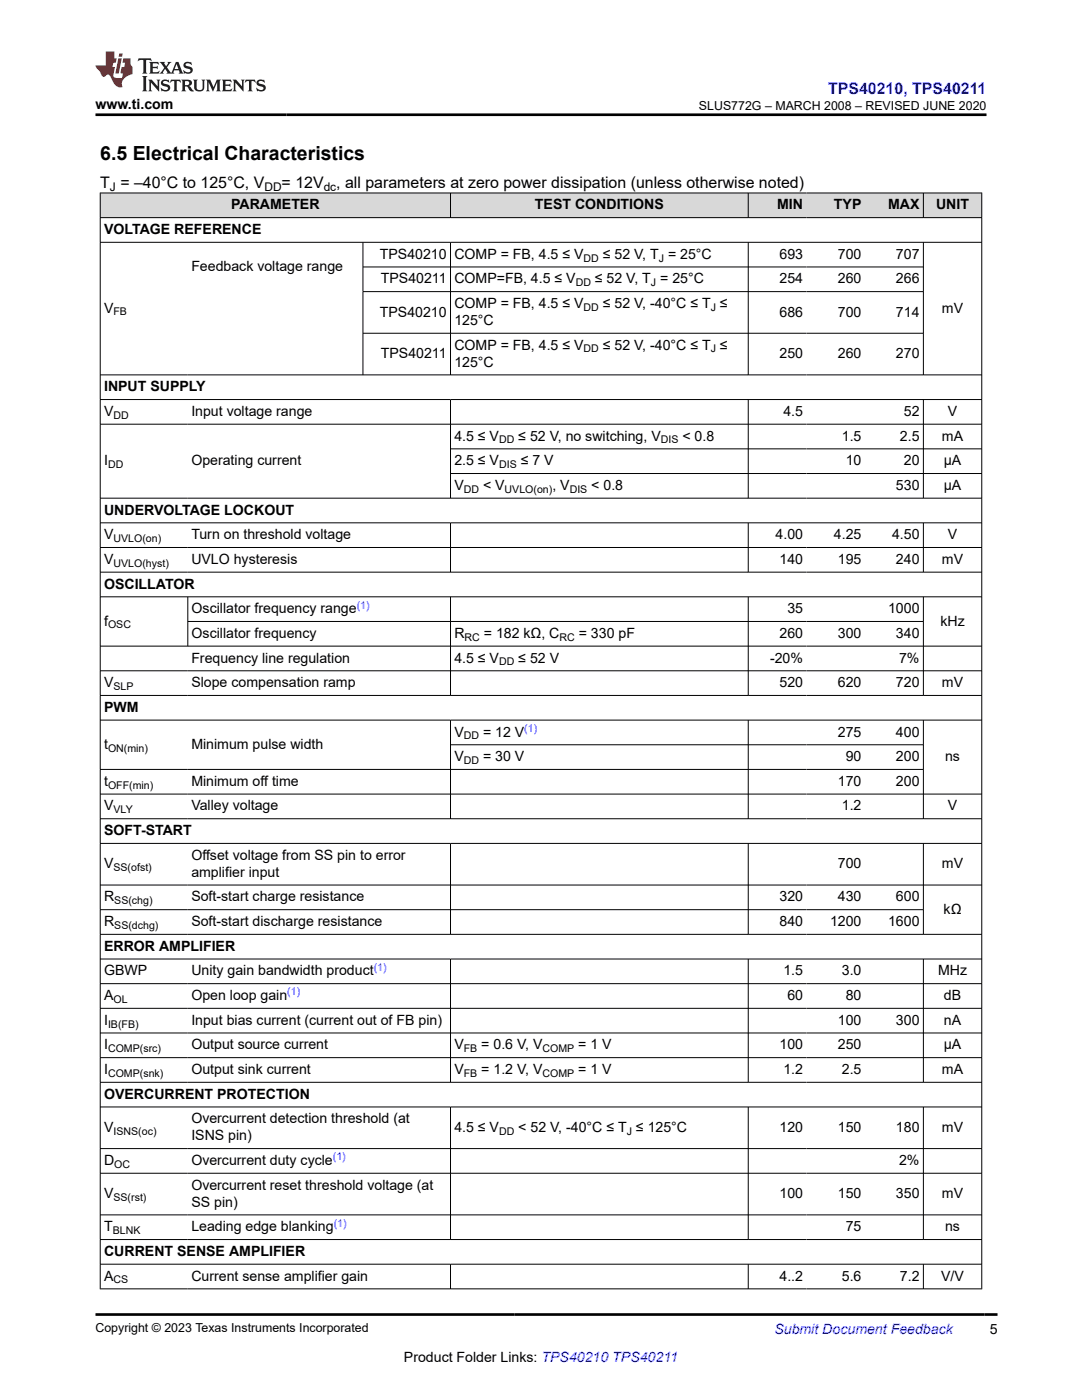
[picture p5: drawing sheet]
<svg xmlns="http://www.w3.org/2000/svg" width="216mm" height="279mm" viewBox="0 0 216 279" stroke-linecap="round" stroke-linejoin="round" font-family="sans-serif">
<defs><g id="words">
<text font-size="3.9" x="20" y="32">6.5 Electrical Characteristics</text>
<text font-size="3.2" fill="#00f" x="165.3" y="18.7">TPS40210, TPS40211</text>
<g font-size="3.2">
<text x="20" y="37.5">T = –40°C to 125°C, V</text>
<text x="56.2" y="37.5">= 12V</text>
<text x="67.1" y="37.5">, all parameters at zero power dissipation (unless otherwise noted)</text>
</g>
<g font-size="2.8">
<text x="19" y="21.8">www.ti.com</text>
<text x="46.1" y="41.8">PARAMETER</text>
<text x="106.7" y="41.8">TEST CONDITIONS</text>
<text x="155.1" y="41.8">MIN</text>
<text x="166.4" y="41.8">TYP</text>
<text x="177.2" y="41.8">MAX</text>
<text x="186.8" y="41.8">UNIT</text>
<text x="20.8" y="46.7">VOLTAGE REFERENCE</text>
<text x="75.8" y="51.6">TPS40210</text>
<text x="90.7" y="51.6">COMP = FB, 4.5 ≤ V</text>
<text x="120.3" y="51.6">≤ 52 V, T = 25°C</text>
<text x="155.5" y="51.6">693</text>
<text x="167.2" y="51.6">700</text>
<text x="178.8" y="51.6">707</text>
<text x="38.2" y="54.1">Feedback voltage range</text>
<text x="76" y="56.6">TPS40211</text>
<text x="90.7" y="56.6">COMP=FB, 4.5 ≤ V</text>
<text x="118.7" y="56.6">≤ 52 V, T = 25°C</text>
<text x="155.5" y="56.6">254</text>
<text x="167.2" y="56.6">260</text>
<text x="178.8" y="56.6">266</text>
<text x="20.8" y="62.4">V</text>
<text x="75.8" y="63.2">TPS40210</text>
<text x="90.7" y="61.5">COMP = FB, 4.5 ≤ V</text>
<text x="90.7" y="64.9">125°C</text>
<text x="120.3" y="61.5">≤ 52 V, -40°C ≤ T ≤</text>
<text x="155.5" y="63.2">686</text>
<text x="167.2" y="63.2">700</text>
<text x="178.8" y="63.2">714</text>
<text x="188" y="62.4">mV</text>
<text x="76" y="71.5">TPS40211</text>
<text x="90.7" y="69.8">COMP = FB, 4.5 ≤ V</text>
<text x="120.3" y="69.8">≤ 52 V, -40°C ≤ T ≤</text>
<text x="155.5" y="71.5">250</text>
<text x="167.2" y="71.5">260</text>
<text x="178.8" y="71.5">270</text>
<text x="90.7" y="73.2">125°C</text>
<text x="20.8" y="78.1">INPUT SUPPLY</text>
<text x="20.8" y="83">V</text>
<text x="38.2" y="83">Input voltage range</text>
<text x="156.3" y="83">4.5</text>
<text x="180.3" y="83">52</text>
<text x="189.1" y="83">V</text>
<text x="90.7" y="87.9">4.5 ≤ V</text>
<text x="103.4" y="87.9">≤ 52 V, no switching, V</text>
<text x="136.2" y="87.9">&lt; 0.8</text>
<text x="168" y="87.9">1.5</text>
<text x="179.6" y="87.9">2.5</text>
<text x="188" y="87.9">mA</text>
<text x="20.8" y="92.9">I</text>
<text x="38.2" y="92.9">Operating current</text>
<text x="90.7" y="92.9">2.5 ≤ V</text>
<text x="103.9" y="92.9">≤ 7 V</text>
<text x="168.8" y="92.9">10</text>
<text x="180.3" y="92.9">20</text>
<text x="188.3" y="92.9">μA</text>
<text x="90.7" y="97.8">V</text>
<text x="96.4" y="97.8">&lt; V</text>
<text x="110.2" y="97.8">, V</text>
<text x="118" y="97.8">&lt; 0.8</text>
<text x="178.8" y="97.8">530</text>
<text x="188.3" y="97.8">μA</text>
<text x="20.8" y="102.7">UNDERVOLTAGE LOCKOUT</text>
<text x="20.8" y="107.6">V</text>
<text x="38.2" y="107.6">Turn on threshold voltage</text>
<text x="154.8" y="107.6">4.00</text>
<text x="166.4" y="107.6">4.25</text>
<text x="178" y="107.6">4.50</text>
<text x="189.1" y="107.6">V</text>
<text x="20.8" y="112.5">V</text>
<text x="38.2" y="112.5">UVLO hysteresis</text>
<text x="155.5" y="112.5">140</text>
<text x="167.2" y="112.5">195</text>
<text x="178.8" y="112.5">240</text>
<text x="188" y="112.5">mV</text>
<text x="20.8" y="117.5">OSCILLATOR</text>
<text x="20.8" y="124.8">f</text>
<text x="38.2" y="122.4">Oscillator frequency range</text>
<text x="157.1" y="122.4">35</text>
<text x="177.2" y="122.4">1000</text>
<text x="187.6" y="124.8">kHz</text>
<text x="38.2" y="127.3">Oscillator frequency</text>
<text x="90.7" y="127.3">R</text>
<text x="96.5" y="127.3">= 182 kΩ, C</text>
<text x="115.5" y="127.3">= 330 pF</text>
<text x="155.5" y="127.3">260</text>
<text x="167.2" y="127.3">300</text>
<text x="178.8" y="127.3">340</text>
<text x="20.8" y="137.1">V</text>
<text x="38.2" y="132.2">Frequency line regulation</text>
<text x="38.2" y="137.1">Slope compensation ramp</text>
<text x="90.7" y="132.2">4.5 ≤ V</text>
<text x="103.4" y="132.2">≤ 52 V</text>
<text x="153.7" y="132.2">-20%</text>
<text x="155.5" y="137.1">520</text>
<text x="167.2" y="137.1">620</text>
<text x="178.8" y="137.1">720</text>
<text x="179.4" y="132.2">7%</text>
<text x="188" y="137.1">mV</text>
<text x="20.8" y="142.1">PWM</text>
<text x="20.8" y="149.4">t</text>
<text x="38.2" y="149.4">Minimum pulse width</text>
<text x="90.7" y="147">V</text>
<text x="96.4" y="147">= 12 V</text>
<text x="167.2" y="147">275</text>
<text x="178.8" y="147">400</text>
<text x="90.7" y="151.9">V</text>
<text x="96.4" y="151.9">= 30 V</text>
<text x="168.8" y="151.9">90</text>
<text x="178.8" y="151.9">200</text>
<text x="188.6" y="151.9">ns</text>
<text x="20.8" y="156.8">t</text>
<text x="20.8" y="161.8">V</text>
<text x="38.2" y="156.8">Minimum off time</text>
<text x="38.2" y="161.8">Valley voltage</text>
<text x="167.2" y="156.8">170</text>
<text x="168" y="161.8">1.2</text>
<text x="178.8" y="156.8">200</text>
<text x="189.1" y="161.8">V</text>
<text x="20.8" y="166.7">SOFT-START</text>
<text x="20.8" y="173.3">V</text>
<text x="38.2" y="171.6">Offset voltage from SS pin to error</text>
<text x="167.2" y="173.3">700</text>
<text x="188" y="173.3">mV</text>
<text x="20.8" y="179.9">R</text>
<text x="38.2" y="175">amplifier input</text>
<text x="38.2" y="179.9">Soft-start charge resistance</text>
<text x="155.5" y="179.9">320</text>
<text x="167.2" y="179.9">430</text>
<text x="178.8" y="179.9">600</text>
<text x="20.8" y="184.8">R</text>
<text x="38.2" y="184.8">Soft-start discharge resistance</text>
<text x="155.5" y="184.8">840</text>
<text x="165.6" y="184.8">1200</text>
<text x="177.2" y="184.8">1600</text>
<text x="188.3" y="182.4">kΩ</text>
<text x="20.8" y="189.7">ERROR AMPLIFIER</text>
<text x="20.8" y="194.7">GBWP</text>
<text x="38.2" y="194.7">Unity gain bandwidth product</text>
<text x="156.3" y="194.7">1.5</text>
<text x="168" y="194.7">3.0</text>
<text x="187.2" y="194.7">MHz</text>
<text x="20.8" y="199.6">A</text>
<text x="38.2" y="199.6">Open loop gain</text>
<text x="157.1" y="199.6">60</text>
<text x="168.8" y="199.6">80</text>
<text x="188.3" y="199.6">dB</text>
<text x="20.8" y="204.5">I</text>
<text x="20.8" y="209.4">I</text>
<text x="38.2" y="204.5">Input bias current (current out of FB pin)</text>
<text x="38.2" y="209.4">Output source current</text>
<text x="90.7" y="209.4">V</text>
<text x="96" y="209.4">= 0.6 V, V</text>
<text x="115.4" y="209.4">= 1 V</text>
<text x="155.5" y="209.4">100</text>
<text x="167.2" y="204.5">100</text>
<text x="167.2" y="209.4">250</text>
<text x="178.8" y="204.5">300</text>
<text x="188.3" y="209.4">μA</text>
<text x="188.3" y="204.5">nA</text>
<text x="20.8" y="214.3">I</text>
<text x="38.2" y="214.3">Output sink current</text>
<text x="90.7" y="214.3">V</text>
<text x="96" y="214.3">= 1.2 V, V</text>
<text x="115.4" y="214.3">= 1 V</text>
<text x="156.3" y="214.3">1.2</text>
<text x="168" y="214.3">2.5</text>
<text x="188" y="214.3">mA</text>
<text x="20.8" y="219.3">OVERCURRENT PROTECTION</text>
<text x="20.8" y="225.9">V</text>
<text x="38.2" y="224.2">Overcurrent detection threshold (at</text>
<text x="38.2" y="227.6">ISNS pin)</text>
<text x="90.7" y="225.9">4.5 ≤ V</text>
<text x="103.4" y="225.9">&lt; 52 V, -40°C ≤ T ≤ 125°C</text>
<text x="155.5" y="225.9">120</text>
<text x="167.2" y="225.9">150</text>
<text x="178.8" y="225.9">180</text>
<text x="188" y="225.9">mV</text>
<text x="20.8" y="232.5">D</text>
<text x="38.2" y="232.5">Overcurrent duty cycle</text>
<text x="179.4" y="232.5">2%</text>
<text x="20.8" y="239.1">V</text>
<text x="38.2" y="237.4">Overcurrent reset threshold voltage (at</text>
<text x="155.5" y="239.1">100</text>
<text x="167.2" y="239.1">150</text>
<text x="178.8" y="239.1">350</text>
<text x="188" y="239.1">mV</text>
<text x="20.8" y="245.7">T</text>
<text x="38.2" y="240.8">SS pin)</text>
<text x="38.2" y="245.7">Leading edge blanking</text>
<text x="168.8" y="245.7">75</text>
<text x="188.6" y="245.7">ns</text>
<text x="20.8" y="250.7">CURRENT SENSE AMPLIFIER</text>
<text x="20.8" y="255.6">A</text>
<text x="38.2" y="255.6">Current sense amplifier gain</text>
<text x="155.5" y="255.6">4..2</text>
<text x="168" y="255.6">5.6</text>
<text x="179.6" y="255.6">7.2</text>
<text x="187.8" y="255.6">V/V</text>
<text x="197.5" y="266.1">5</text>
<text x="80.6" y="271.7">Product Folder Links: TPS40210 TPS40211</text>
</g>
<text font-size="2.8" fill="#00f" x="154.5" y="266.2">Submit Document Feedback</text>
<g font-size="2.5">
<text x="139.5" y="21.9">SLUS772G – MARCH 2008 – REVISED JUNE 2020</text>
<text x="19" y="265.9">Copyright © 2023 Texas Instruments Incorporated</text>
</g>
<g font-size="2.4">
<text x="21.9" y="38.1">J</text>
<text x="52.8" y="38.1">DD</text>
<text x="64.6" y="38.1">dc</text>
</g>
<g font-size="2.1">
<text x="116.4" y="52.2">DD</text>
<text x="131.5" y="52.2">J</text>
<text x="114.9" y="57.1">DD</text>
<text x="129.9" y="57.1">J</text>
<text x="22.6" y="63">FB</text>
<text x="116.4" y="62">DD</text>
<text x="141.8" y="62">J</text>
<text x="116.4" y="70.3">DD</text>
<text x="141.8" y="70.3">J</text>
<text x="22.6" y="83.6">DD</text>
<text x="99.6" y="88.5">DD</text>
<text x="131.9" y="88.5">DIS</text>
<text x="21.6" y="93.4">DD</text>
<text x="99.6" y="93.4">DIS</text>
<text x="92.5" y="98.3">DD</text>
<text x="100.7" y="98.3">UVLO(on)</text>
<text x="113.7" y="98.3">DIS</text>
<text x="22.6" y="108.2">UVLO(on)</text>
<text x="22.6" y="113.1">UVLO(hyst)</text>
<text x="21.6" y="125.4">OSC</text>
<text x="92.7" y="127.9">RC</text>
<text x="111.7" y="127.9">RC</text>
<text x="22.6" y="137.7">SLP</text>
<text x="99.6" y="132.8">DD</text>
<text x="92.5" y="147.6">DD</text>
<text x="21.6" y="150">ON(min)</text>
<text x="92.5" y="152.5">DD</text>
<text x="21.6" y="157.4">OFF(min)</text>
<text x="22.6" y="162.3">VLY</text>
<text x="22.6" y="173.9">SS(ofst)</text>
<text x="22.8" y="180.5">SS(chg)</text>
<text x="22.8" y="185.4">SS(dchg)</text>
<text x="22.6" y="200.2">OL</text>
<text x="21.6" y="205.1">IB(FB)</text>
<text x="21.6" y="210">COMP(src)</text>
<text x="92.5" y="210">FB</text>
<text x="108.2" y="210">COMP</text>
<text x="21.6" y="214.9">COMP(snk)</text>
<text x="92.5" y="214.9">FB</text>
<text x="108.2" y="214.9">COMP</text>
<text x="22.6" y="226.4">ISNS(oc)</text>
<text x="99.6" y="226.4">DD</text>
<text x="125.1" y="226.4">J</text>
<text x="22.8" y="233.1">OC</text>
<text x="22.6" y="239.7">SS(rst)</text>
<text x="22.5" y="246.3">BLNK</text>
<text x="22.6" y="256.1">CS</text>
</g>
<g font-size="2.1" fill="#00f">
<text x="71.2" y="121.4">(1)</text>
<text x="104.6" y="146">(1)</text>
<text x="74.6" y="193.7">(1)</text>
<text x="57.3" y="198.6">(1)</text>
<text x="66.4" y="231.6">(1)</text>
<text x="66.6" y="244.8">(1)</text>
</g>
</g></defs>
<g fill="#d8d8d8">
<path d="M20 38.5h175.9v4.9h-175.9z" fill-rule="evenodd"/>
<path d="M20.1 38.6h69.7v4.8h-69.7z" fill-rule="evenodd"/>
<path d="M90 38.6h59.2v4.8h-59.2z" fill-rule="evenodd"/>
<path d="M149.4 38.6h11.6v4.8h-11.6z" fill-rule="evenodd"/>
<path d="M161 38.6h11.6v4.8h-11.6z" fill-rule="evenodd"/>
<path d="M172.6 38.6h11.6v4.8h-11.6z" fill-rule="evenodd"/>
<path d="M184.3 38.6h11.5v4.8h-11.5z" fill-rule="evenodd"/>
</g>
<g fill="none" stroke="#000" stroke-width=".2">
<path d="M19.9 38.5h176.1M20 38.5v218.8M89.9 38.5v5M149.3 38.5v5M184.3 38.5v5M195.9 38.5v218.8M19.9 43.4h176.1M19.9 48.4h176.1M72.4 48.4v26.5M72.4 53.3h111.9M72.4 58.2h111.9M89.9 48.4v26.5"/>
<path d="M149.3 48.4v26.5M184.3 48.4v26.5M19.9 74.8h176.1M19.9 79.7h176.1M72.4 66.5h111.9M89.9 79.7v19.8M149.3 79.7v19.8M184.3 79.7v19.8M19.9 84.7h176.1M19.9 99.4h176.1M89.9 89.6h106.1M89.9 94.5h106.1"/>
<path d="M19.9 104.3h176.1M19.9 109.3h176.1M19.9 114.2h176.1M19.9 119.1h176.1M37.5 119.1v9.9M89.9 104.3v9.9M89.9 119.1v19.8M149.3 104.3v9.9M149.3 119.1v19.8M184.3 104.3v9.9M184.3 119.1v19.8M19.9 128.9h176.1"/>
<path d="M19.9 133.9h176.1M19.9 138.8h176.1M37.5 124h146.8M19.9 143.7h176.1M19.9 153.6h164.4M19.9 158.5h176.1M89.9 143.7v19.8M89.9 148.6h94.4M149.3 143.7v19.8M184.3 143.7v19.8M19.9 163.4h176.1M19.9 168.3h176.1"/>
<path d="M19.9 176.6h176.1M89.9 168.3v18.2M149.3 168.3v18.2M184.3 168.3v18.2M19.9 181.5h164.4M19.9 191.4h176.1M19.9 196.3h176.1M89.9 191.4v24.7M149.3 191.4v24.7M184.3 191.4v24.7M196 186.5h-176.1M19.9 201.2h176.1"/>
<path d="M19.9 206.2h176.1M19.9 211.1h176.1M19.9 216h176.1M19.9 220.9h176.1M19.9 229.2h176.1M19.9 234.1h176.1M89.9 220.9v26.5M149.3 220.9v26.5M184.3 220.9v26.5M19.9 242.5h176.1M19.9 247.4h176.1M19.9 252.3h176.1"/>
<path d="M19.9 257.2h176.1M89.9 252.3v5M149.3 252.3v5M184.3 252.3v5"/>
</g>
<path d="M27.7 11.6l-.2 .6 .5-.2h.6v.1v2.2l-.2 .4h1l-.2-.4v-2.2v-.1h.5l.5 .2-.1-.6zM29.8 12.4l.2 .3v1.6l-.2 .4h1.9l.1-.6a1.08 1.08 0 0 1-1.3 .2v-.7h.6l.4 .2v-.7l-.4 .2h-.6v-.5l.2-.2a1 1 0 0 1 1 .3l-.1-.5zM31.8 12.4l1 1.1-1 1.2h.9l-.2-.2 .4-.8 .5 .8-.2 .2h1.6l-.2-.2 .1-.5h1l.1 .5-.1 .2h.9l-.2-.4-.8-1.9h-.5l-1 2.1-.8-1.1 .9-1h-.8l.2 .2-.5 .6-.3-.6 .1-.2zM35.2 12.8l.4 1h-.8zM36.8 12.5a.65 .65 0 0 0-.2 .7 .65 .65 0 0 0 .6 .5l.7 .1 .1 .3a.79 .79 0 0 1-.7 .4 .79 .79 0 0 1-.7-.5l.1 .7 .2-.1a.93 .93 0 0 0 1.1 0 .93 .93 0 0 0 .4-.9 1.46 1.46 0 0 0-1.2-.6l-.1-.3a1.09 1.09 0 0 1 1.2 .2l-.2-.6-.1 .1-.6-.2zM28.4 15.2l.2 .4v2.2l-.2 .4h1l-.2-.4v-2.2l.2-.4zM29.6 15.9l.2 .4v1.5l-.2 .4h.8l-.3-.4v-1.3l1.7 1.8v-2l.2-.4h-.8l.2 .2 .1 1.1-1.2-1.3zM32.3 16a.65 .65 0 0 0-.2 .8 .65 .65 0 0 0 .7 .4l.6 .2 .1 .2a.79 .79 0 0 1-.7 .4 .79 .79 0 0 1-.7-.5l.1 .7 .2-.1a.93 .93 0 0 0 1.1 .1 .93 .93 0 0 0 .4-1 1.46 1.46 0 0 0-1.2-.5l-.1-.4a1.09 1.09 0 0 1 1.2 .2l-.2-.6-.1 .1-.6-.1zM34.1 15.9l-.1 .6a.63 .63 0 0 1 .7-.3l.1 1.6-.3 .4h1l-.2-.4v-1.6a.66 .66 0 0 1 .8 .3l-.1-.6zM36.2 15.9l.2 .4v1.5l-.2 .4h.9l-.2-.2v-.7h.5l.1 .2a.79 .79 0 0 0 1.2 .6l-1-.9a.61 .61 0 0 0 .6-.6 .61 .61 0 0 0-.5-.7zM36.9 16.2h.2a.47 .47 0 0 1 .5 .1 .47 .47 0 0 1 .1 .5l-.2 .1-.6 .1zM38.5 15.9l.2 .2a2.27 2.27 0 0 0 .4 2 1.04 1.04 0 0 0 1.7-.7v-1.3l.2-.2h-.8l.2 .4v1.1a.6 .6 0 0 1-.6 .6 .6 .6 0 0 1-.6-.6v-1.1l.3-.4zM41.1 15.9l.2 .4v1.5l-.2 .4h.7l-.2-.4v-1.4l.9 1.9 .8-1.9v1.4l-.2 .4h1l-.3-.4v-1.5l.3-.4h-.8l-.7 1.5-.7-1.5zM44.3 15.9l.2 .4v1.5l-.2 .4h1.9l.1-.6a1.09 1.09 0 0 1-1.3 .2v-.7h.6l.4 .2v-.6l-.4 .2h-.6v-.6l.2-.1a1.01 1.01 0 0 1 1 .3l-.1-.6zM46.4 15.9l.3 .4v1.5l-.3 .4h.8l-.2-.4v-1.3l1.6 1.8v-2l.2-.4h-.7l.2 .2v1.1l-1.2-1.3zM49 15.9l-.1 .6a.63 .63 0 0 1 .8-.3v1.6l-.3 .4h1l-.2-.4v-1.6a.66 .66 0 0 1 .8 .3l-.1-.6zM51.4 16a.65 .65 0 0 0-.2 .8 .65 .65 0 0 0 .6 .4l.6 .2 .2 .2a.79 .79 0 0 1-.8 .4 .79 .79 0 0 1-.6-.5l.1 .7 .2-.1a.93 .93 0 0 0 1 .1 .93 .93 0 0 0 .5-1 1.46 1.46 0 0 0-1.3-.5l-.1-.4a1.09 1.09 0 0 1 1.3 .2l-.2-.6-.2 .1-.5-.1z" fill="#231f20"/>
<path d="M21.1 10.3v2.7h-2.1l.1 .4 .9 1a.95 .95 0 0 0 .9 .9 .59 .59 0 0 1 .6-.4 .59 .59 0 0 1 .5 .3l.4 .8a1.59 1.59 0 0 0 2.1 1.4 1.61 1.61 0 0 1 1-2.3l1-.3-.1-1.5a1.59 1.59 0 0 1-.4-1.7h-1.4l-.2 .9h.5l-.1 .9h-.5l-.2 .9v.3l.4 .1-.2 .9h-.6a.73 .73 0 0 1-1.1-.7l.3-1.5h-.5l.2-.9h.5l.2-.9h-.5v-1.3zM23.6 11.6l-.6 3.1h.7l.6-3.1zM23.8 10.7l-.1 .6h.7l.1-.6z" fill="#ed1c24"/>
<path d="M19 22.9h177.8M19.1 262.3h179.9" fill="none" stroke="#000" stroke-width=".53"/>
<use href="#words"/>
</svg>
